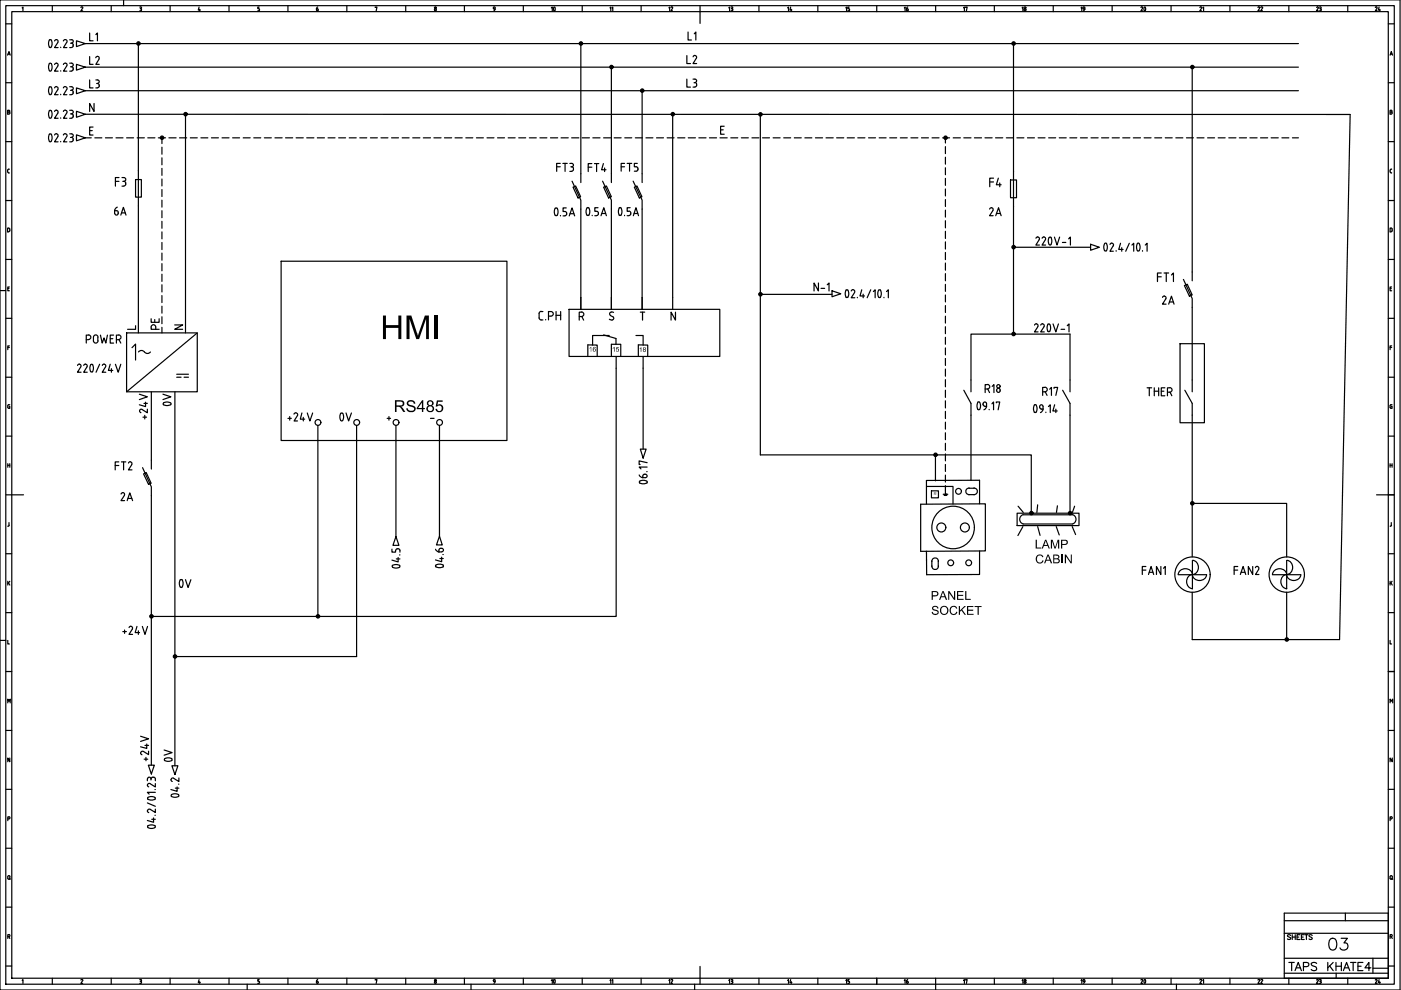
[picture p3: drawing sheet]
<svg xmlns="http://www.w3.org/2000/svg" width="297mm" height="210mm" viewBox="0 0 297 210" stroke-linecap="round" stroke-linejoin="round" font-family="sans-serif">
<defs><g id="words">
<g font-size="6.6">
<text x="37.7" y="89.6" transform="rotate(-90 37.7 89.6)">0V</text>
<text x="68.4" y="91.4">0V</text>
<text x="95.6" y="124.2" transform="rotate(-90 95.6 124.2)">04.6</text>
<text x="34.6" y="126.6">0V</text>
<text x="38.1" y="165.1" transform="rotate(-90 38.1 165.1)">0V</text>
</g>
<text font-size="6.2" x="127" y="69.8">S</text>
<text font-size="5.7" x="280.5" y="202.5">03</text>
<g font-size="4.9">
<text x="21.5" y="9.9" transform="rotate(-90 21.5 9.9)">L1</text>
<text x="148.5" y="9.9" transform="rotate(-90 148.5 9.9)">L1</text>
<text x="17.6" y="14.8">L2</text>
<text x="144.3" y="14.8">L2</text>
<text x="144.3" y="19.8">L3</text>
<text x="23.3" y="40.6">F3</text>
<text x="123.5" y="37.7">FT4</text>
<text x="208.5" y="40.9">F4</text>
<text x="22.9" y="46.9">6A</text>
<text x="208.5" y="46.9">2A</text>
<text x="244.1" y="61">FT1</text>
<text x="245.2" y="65.6">2A</text>
<text x="34.6" y="70.9" transform="rotate(-90 34.6 70.9)">PE</text>
<text x="16.9" y="74.1">POWER</text>
<text x="32.1" y="90" transform="rotate(-90 32.1 90)">+24V</text>
<text x="219.8" y="85">R17</text>
<text x="242" y="85">THER</text>
<text x="23.3" y="100.9">FT2</text>
<text x="240.9" y="123.1">FAN1</text>
<text x="260.3" y="123.1">FAN2</text>
<text x="24.7" y="135.8">+24V</text>
<text x="32.5" y="162.6" transform="rotate(-90 32.5 162.6)">+24V</text>
<text x="272" y="207.1">TAPS KHATE4</text>
</g>
<g font-size="4.4">
<text x="115" y="3.9">10</text>
<text x="240.2" y="3.9">20</text>
<text x="17.6" y="19.8">L3</text>
<text x="116.8" y="37.4">FT3</text>
<text x="130.5" y="37.4">FT5</text>
<text x="171.4" y="62.8">N-1</text>
<text x="207.8" y="84.3">R18</text>
<text x="60" y="90.3">+24V</text>
<text x="24.3" y="107.2">2A</text>
<text x="115" y="209.9">10</text>
<text x="240.2" y="209.9">20</text>
</g>
<g font-size="4">
<text x="190.5" y="209.9">16</text>
<text x="278" y="209.9">23</text>
<text x="293.5" y="209.9" transform="rotate(-90 293.5 209.9)">24</text>
</g>
<g font-size="3.5">
<text x="53.3" y="3.5">5</text>
<text x="66" y="3.5">6</text>
<text x="103" y="3.5">9</text>
<text x="128.1" y="3.5">11</text>
<text x="140.8" y="3.5">12</text>
<text x="153.5" y="3.5">13</text>
<text x="165.8" y="3.5">14</text>
<text x="178.2" y="3.5">15</text>
<text x="190.5" y="3.5">16</text>
<text x="203.2" y="3.5">17</text>
<text x="215.5" y="3.5">18</text>
<text x="227.9" y="3.5">19</text>
<text x="256.1" y="3.5" transform="rotate(-90 256.1 3.5)">21</text>
<text x="268.5" y="3.5" transform="rotate(-90 268.5 3.5)">22</text>
<text x="278" y="3.5">23</text>
<text x="290.3" y="3.5">24</text>
<text x="25.8" y="70.9">L</text>
<text x="36" y="70.9">N</text>
<text x="80.8" y="90.3">+</text>
<text x="293.5" y="150.3">M</text>
<text x="293.5" y="187.7">Q</text>
<text x="130.9" y="209.9" transform="rotate(-90 130.9 209.9)">11</text>
<text x="143.6" y="209.9" transform="rotate(-90 143.6 209.9)">12</text>
<text x="156.3" y="209.9" transform="rotate(-90 156.3 209.9)">13</text>
<text x="168.6" y="209.9" transform="rotate(-90 168.6 209.9)">14</text>
<text x="181" y="209.9" transform="rotate(-90 181 209.9)">15</text>
<text x="206" y="209.9" transform="rotate(-90 206 209.9)">17</text>
<text x="218.4" y="209.9" transform="rotate(-90 218.4 209.9)">18</text>
<text x="230.7" y="209.9" transform="rotate(-90 230.7 209.9)">19</text>
<text x="256.1" y="209.9" transform="rotate(-90 256.1 209.9)">21</text>
<text x="268.5" y="209.9" transform="rotate(-90 268.5 209.9)">22</text>
</g>
<text font-size="2.6" x="90" y="90">-</text>
<text font-size=".9" x="198" y="104.9">R</text>
</g></defs>
<!-- layer: 035 -->
<g fill="none" stroke="#000" stroke-width=".25">
<path d="M0 0h296.8v209.9h-296.8zM26.2 0v1.2M1.2 5.1h1.3M1.2 17.5h1.3M1.6 11.7l.3-.8 .3 .8M1.7 11.5h.4M2.5 2.5h291.8v204.9h-291.8zM4.7 1.7l.2-.2v.8M11.1 1.2v1.3M17.3 1.5l-.1 .1M17.4 1.5l.1 .2M17.5 1.8l-.4 .5h.4"/>
<path d="M23.6 1.2v1.3M29.6 1.5h.2M29.6 2.3h.2M29.7 1.8h.1M29.8 1.5l.2 .1-.2 .2 .2 .2M30 2v.1M30 2.1l-.2 .2M36.1 1.2v1.3M42.2 1.5l-.2 .6h.5M42.3 2v.3M48.6 1.2v1.3M61 1.2v1.3"/>
<path d="M73.5 1.2v1.3M79.5 1.6l.4-.1-.1 .8M86 1.2v1.3M92.1 2l.2-.2 .2 .2M92.1 2l.2 .3 .2-.2M92.5 2v.1M98.5 1.2v1.3M111 1.2v1.3M123.4 1.2v1.3M135.9 1.2v1.3M148.4 1.2v1.3M160.9 1.2v1.3"/>
<path d="M173.4 1.2v1.3M185.9 1.2v1.3M198.4 1.2v1.3M210.8 1.2v1.3M223.3 1.2v1.3M235.8 1.2v1.3M248.3 1.2v1.3M260.8 1.2v1.3M273.3 1.2v1.3M285.7 1.2v1.3M294.3 5.1h1.3M294.3 17.5h1.3"/>
<path d="M294.7 11.7l.3-.8 .2 .8M294.8 11.5h.4M1.2 30h1.3M1.6 23.8h.3M1.6 36.1v.4M1.7 36.4l.1 .2M1.8 36.7h.2M1.8 35.9h.2M1.8 35.9l-.1 .2M1.9 23.4h-.3v.8h.3M1.9 23.4l.2 .2-.2 .1 .2 .3-.2 .2M294.3 30h1.3"/>
<path d="M294.7 36.1v.4M294.7 23.8h.2M294.8 36.4l.2 .2M294.9 23.4h-.2v.8h.2M294.9 36.7h.2M294.9 35.9h.2M295 23.4l.1 .2-.1 .1 .2 .3-.2 .2M295 35.9l-.2 .2M1.2 42.5h1.3M1.2 55h1.3M1.8 48.4h-.2v.8h.2M1.8 48.4h.2l.1 .5"/>
<path d="M2.1 48.9l-.3 .2M294.3 42.5h1.3M294.3 55h1.3M294.9 48.4h-.2v.8h.2M295 48.4l.2 .2M295.1 48.6v.3M295.2 48.9l-.2 .2M0 61.6h1.2M1.2 80h1.3M1.3 67.5h1.2M1.7 61.2h.2M1.7 73.7h.3"/>
<path d="M2 60.8h-.3v.9h.3M2 73.3h-.3v.8M294.3 67.5h1.3M294.3 80h1.3M294.7 61.2h.3M294.7 73.7h.4M295.1 60.8h-.4v.9h.4M295.1 73.3h-.4v.8M1.3 92.5h1.2M1.7 86.4l.2 .2M1.7 98.7h.4M1.7 98.3v.8"/>
<path d="M1.9 85.8h.2M1.9 85.8l-.2 .2v.4M1.9 86.2h.2v.4h-.2M2.1 98.3v.8M294.3 92.5h1.3M294.7 86.4l.3 .2M294.7 98.3v.8M294.7 98.7h.4M294.9 85.8h.2M295 85.8l-.3 .2v.4M295 86.2h.1v.4h-.2M295.1 98.3v.8"/>
<path d="M1.3 104.9h1.2M1.3 117.4h1.2M1.9 110.8v.6M1.9 111.4l-.2 .2M294.3 104.9h1.3M294.3 117.4h1.3M295 110.8v.6M295 111.4l-.3 .2M0 135.8h1.2M1.3 129.9h1.2M1.7 135.8v.7h.3M1.7 123.2v.9"/>
<path d="M1.8 123.5l.3 .6M2.1 123.2l-.4 .6M294.3 129.9h1.3M294.7 135.8v.7h.4M294.7 123.2v.9M294.9 123.5l.3 .6M295.1 123.2l-.4 .6M1.3 142.4h1.2M1.3 154.9h1.2M1.7 149v-.8l.2 .5 .3-.5v.8M294.3 142.4h1.3M294.3 154.9h1.3"/>
<path d="M1.3 167.4h1.2M1.3 179.8h1.2M1.7 173.6h.2M1.9 173.2h-.2v.8M1.9 173.2l.2 .2-.2 .2M2.1 160.7v.8l-.4-.8v.8M294.3 167.4h1.3M294.3 179.8h1.3M294.7 173.6h.2M294.9 173.2h-.2v.8M295 173.2l.2 .2-.2 .2M295.2 160.7v.8l-.5-.8v.8"/>
<path d="M1.3 192.3h1.2M1.7 186.2l.2 .3 .2-.3M1.7 198.6h.2M1.9 198.2h-.2v.8M1.9 198.1l.2 .3-.2 .2 .2 .4M1.9 186.3l.3 .2M2.1 185.9v.3M2.1 185.9l-.2-.3-.2 .1v.5M272.3 195.2h22M285.2 193.6v1.6M294.3 192.3h1.3M294.7 198.6h.2"/>
<path d="M294.9 198.2h-.2v.8M295 198.1l.2 .3-.2 .2 .2 .4M1.3 204.8h1.2M4.7 207.9l.2-.2v.8M11.1 207.4v1.3M17.3 207.7l-.1 .1M17.4 207.7l.1 .3M17.5 208l-.4 .5h.4M23.6 207.4v1.3M29.6 207.7h.2M29.6 208.5h.2M29.7 208h.1"/>
<path d="M29.8 207.7l.2 .1-.2 .2 .2 .2M30 208.3h.1M30 208.3l-.2 .2M36.1 207.4v1.3M42.2 207.7l-.2 .6h.5M42.3 208.1v.4M48.6 207.4v1.3M52.4 208.7v1.2M54.7 208.5h.1M54.8 208l.2 .2M54.9 207.7h-.2v.3h.1M55 208.3h.1"/>
<path d="M55 208.3l-.2 .2M61 207.4v1.3M67.1 208.3l.2 .2 .2-.2M67.1 208l.3 .2M67.1 208v.3M67.4 207.7l-.3 .3M67.4 208.3h.1M73.5 207.4v1.3M79.5 207.8l.4-.1-.1 .8M86 207.4v1.3M92.1 208.3l.2 .2 .2-.2M92.5 208.3h.1"/>
<path d="M92.5 208.2l-.2-.2-.2 .3M98.5 207.4v1.3M99.9 208.7v1.2M104.6 207.8l.2-.1 .2 .1M104.6 207.9l.2 .2h.1v-.2M105 208.1l-.3 .4M111 207.4v1.3M123.4 207.4v1.3M135.9 207.4v1.3M147.3 208.7v1.2M148.4 207.4v1.3M160.9 207.4v1.3"/>
<path d="M173.4 207.4v1.3M185.9 207.4v1.3M198.4 207.4v2.5M210.8 207.4v1.3M223.3 207.4v1.3M235.8 207.4v1.3M248.3 207.4v1.3M249.4 208.7v1.2M260.8 207.4v1.3M272.3 206.3h22M291.1 205.3h3.2M294.3 204.8h1.3"/>
<circle cx="92.3" cy="1.6" r=".19"/>
<circle cx="92.3" cy="207.8" r=".19"/>
</g>
<!-- layer: 07 -->
<path d="M1.2 1.2h294.4v207.5h-294.4zM148.4 2.5v2.5M2.5 104.9h2.5M291.8 104.9h2.5M272.3 193.6h22v13.8h-22zM272.3 197.9h22M148.4 204.9v2.5M272.3 203.2h22" fill="none" stroke="#000" stroke-width=".25"/>
<!-- layer: 025 -->
<path d="M273.6 198.3l-.2-.1h-.4v.3l.6 .3v.3l-.2 .1-.4-.1M274 198.2v1M274 198.7h.6M274.6 198.2v1M275 198.7h.4M275.6 198.2h-.6v1h.6M275.9 198.7h.4M276.5 198.2h-.6v1h.6M276.7 198.2h.6M277 198.2v1M278.2 198.3l-.2-.1h-.4v.3l.5 .3 .1 .3-.2 .1-.5-.1" fill="none" stroke="#000" stroke-width=".25"/>
<g fill="none" stroke="#000" stroke-width=".25">
<path d="M18.1 9.2h257.2M18.1 14.2h257.2M18.1 19.2h257.2M29.3 9.2v27M123.1 9.2v27.6M129.6 14.2v22.6M136.1 19.2v17.6M214.9 9.2v27.1M252.8 14.2v43.5M18.1 24.2l268.2 .1-2.3 111.3h-11.2M18.1 29.2h1.2M20.1 29.2h1.5"/>
<path d="M22.4 29.2h1.4M24.6 29.2h1.5M26.8 29.2h1.5M29.1 29.2h1.5M31.3 29.2h1.6M33.6 29.2h1.5M34.3 29.2v1.3M34.3 31.2v1.5M34.3 33.5v1.4M34.3 35.7v1.5M34.3 37.9v1.5M35.8 29.2h1.5"/>
<path d="M38.1 29.2h1.5M39.3 24.2v46.4M40.3 29.2h1.5M42.6 29.2h1.5M44.8 29.2h1.5M47.1 29.2h1.5M49.3 29.2h1.5M51.6 29.2h1.4M53.8 29.2h1.5M56 29.2h1.5M58.3 29.2h1.5M60.5 29.2h1.6"/>
<path d="M62.8 29.2h1.5M65 29.2h1.5M67.3 29.2h1.5M69.6 29.2h1.4M71.8 29.2h1.5M74 29.2h1.5M76.3 29.2h1.5M78.5 29.2h1.5M80.8 29.2h1.5M83 29.2h1.5M85.3 29.2h1.4M87.5 29.2h1.5"/>
<path d="M89.7 29.2h1.6M92 29.2h1.5M94.2 29.2h1.6M96.5 29.2h1.5M98.8 29.2h1.4M101 29.2h1.5M103.3 29.2h1.4M105.5 29.2h1.5M107.7 29.2h1.5M110 29.2h1.5M112.2 29.2h1.5M114.5 29.2h1.5"/>
<path d="M116.7 29.2h1.5M119 29.2h1.5M121.2 29.2h1.5M123.4 29.2h1.6M125.7 29.2h1.5M128 29.2h1.5M130.2 29.2h1.5M132.5 29.2h1.4M134.7 29.2h1.5M136.9 29.2h1.5M139.2 29.2h1.5M141.4 29.2h1.5"/>
<path d="M142.6 24.2v38.9M143.7 29.2h1.5M145.9 29.2h1.5M148.2 29.2h1.5M150.4 29.2h1.5M152.7 29.2h1.5M154.9 29.2h1.5M157.2 29.2h1.5M159.4 29.2h1.5M161.2 24.3v72.1h37.1M161.7 29.2h1.5M163.9 29.2h1.5"/>
<path d="M166.2 29.2h1.4M168.4 29.2h1.5M170.6 29.2h1.5M172.9 29.2h1.5M175.1 29.2h1.6M177.4 29.2h1.5M179.6 29.2h1.5M181.9 29.2h1.5M184.1 29.2h1.5M186.4 29.2h1.5M188.6 29.2h1.5M190.9 29.2h1.5"/>
<path d="M193.1 29.2h1.5M195.4 29.2h1.4M197.6 29.2h1.5M199.9 29.2h1.4M200.4 29.2v1.1M200.4 31.1v1.5M200.4 33.3v1.5M200.4 35.6v1.5M200.4 37.8v1.5M202.1 29.2h1.5M204.3 29.2h1.6M206.6 29.2h1.5"/>
<path d="M208.8 29.2h1.6M211.1 29.2h1.5M213.4 29.2h1.4M215.6 29.2h1.5M217.8 29.2h1.5M220.1 29.2h1.5M222.3 29.2h1.5M224.6 29.2h1.5M226.8 29.2h1.5M229.1 29.2h1.4M231.3 29.2h1.5M233.6 29.2h1.5"/>
<path d="M235.8 29.2h1.5M238 29.2h1.6M240.3 29.2h1.5M242.6 29.2h1.5M244.8 29.2h1.5M247.1 29.2h1.4M249.3 29.2h1.5M251.5 29.2h1.5M253.8 29.2h1.5M256 29.2h1.5M258.3 29.2h1.5M260.5 29.2h1.5"/>
<path d="M262.8 29.2h1.5M265 29.2h1.5M267.3 29.2h1.5M269.5 29.2h1.5M271.8 29.2h1.5M274 29.2h1.3M29.3 43.7v26.9M34.3 40.2v1.5M34.3 42.4v1.5M34.3 44.7v1.5M34.3 46.9v1.5M34.3 49.2v1.4"/>
<path d="M34.3 51.4v1.5M34.3 53.7v1.5M34.3 55.9v1.5M34.3 58.1v1.6M123.1 44.3v18.8M129.6 44.3v18.8M136.1 44.3v18.8M200.4 40.1v1.4M200.4 42.3v1.5M200.4 44.5v1.5M200.4 46.8v1.5M200.4 49v1.6"/>
<path d="M200.4 51.3v1.5M200.4 53.5v1.5M200.4 55.8v1.5M200.4 58v1.5M214.9 43.8v27M214.9 52.4h16.3M34.3 60.4v1.5M34.3 62.7v1.4M34.3 64.9v1.5M130.6 78.1v52.6h-98.5M136.4 78.1v17.1M161.2 62.4h15.2"/>
<path d="M200.4 60.3v1.5M200.4 62.5v1.5M200.4 64.8v1.5M200.4 67v1.5M200.4 69.3v1.5M200.4 71.5v1.5M200.4 73.8v1.4M200.4 76v1.5M200.4 78.2v1.6M252.8 65.2v15.4M32.1 83.1v14.5M37.1 83.1v79.3"/>
<path d="M67.4 90.2v40.5M75.6 90.2v49h-38.5M83.9 90.2v23.6M93.2 90.2v23.5M200.4 80.5v1.5M200.4 82.7v1.6M200.4 85v1.5M200.4 87.2v1.5M200.4 89.5v1.5M200.4 91.8v1.4M200.4 94v1.5M200.4 96.2v1.5"/>
<path d="M200.4 98.5v1.5M205.9 80.6v-9.8h21v9.8M205.9 88v13.8M226.9 88v20.8M252.8 88v30.1M32.1 105.1v57.1M198.3 102v-5.6h20.4v12.4M200.4 100.7v1.5M200.4 103v1.1M215.6 108.8h13.2v2.6h-13.2zM216.9 109.1a1.04 1.04 0 0 0-.7 1 1.04 1.04 0 0 0 .7 1h10.5a1.03 1.03 0 0 0 .7-1 1.03 1.03 0 0 0-.7-1M217 109.1h10.4"/>
<path d="M252.8 106.7h20v11.4M252.8 125.6v10h20v-10"/>
</g>
<!-- layer: 0 -->
<g fill="none" stroke="#000" stroke-width=".25">
<path d="M16.2 23.6l1.9 .6-1.9 .7zM16.2 28.6l1.9 .6-1.9 .7zM28.7 38.1h1.3v3.7h-1.3zM29.3 36.2v7.5M121.3 38.4l1.8 4v1.9M121.5 39.7l.5-.3 1.1 2.3-.5 .3zM127.8 38.4l1.8 4v1.9M128 39.7l.6-.3 1 2.3-.6 .3zM134.2 38.4l1.9 4v1.9M134.5 39.7l.5-.3 1.1 2.3-.5 .3zM214.2 38.2h1.3v3.7h-1.3zM214.9 36.3v7.5"/>
<path d="M59.6 55.4h47.9v38h-47.9zM231.2 51.8l1.9 .6-1.9 .7zM250.9 59.2l1.9 4.1v1.9M252.8 57.7v1.8M26.8 70.6h15v12.5h-15zM28 73.7l.7-.7v3.3M29.4 74.6l.6-.3 1 .6h.5l.4-.3M37.5 79.3h2.5M41.8 70.6l-15 12.5M120.6 65.6h32v10h-32zM123.1 63.1v2.5M124.6 75.6v-2.5l2 .1v2.4"/>
<path d="M129.2 71.1h-3.6v2.1M129.6 75.6v-2.6h2v2.6M130.6 71.8v1.2M130.6 75.6v2.5M134.8 71.1h1.6v2.1M135.3 75.6v-2.5l2 .1v2.4M136.1 63.1v2.5M136.4 75.6v2.5M142.6 63.1v2.5M250.2 72.9h5.2v16.7h-5.2zM251.1 60.6l.6-.3 1.1 2.2-.6 .3zM30.2 99.2l1.9 4v1.9"/>
<path d="M32.1 97.6v1.9M135.8 95.2h1.2l-.6 1.9zM204.3 82.7l1.6 2.8v2.5M205.9 80.6v2.5M225.3 82.7l1.6 2.8v2.5M226.9 80.6v2.5M251.2 82.7l1.6 2.8v2.5M252.8 80.6v2.5M30.4 100.5l.6-.3 1 2.3-.5 .2zM83.9 113.8l.7 1.8h-1.3zM195.2 106.9l13.7-.1v10l-13.7 .1zM196.5 103.1h5.6v3.8"/>
<path d="M197.5 104.1h1.5v1.5h-1.5zM197.6 118.9v1.2M197.6 119.1a.7 .7 0 0 1 .7-.8 .7 .7 0 0 1 .7 .8M197.6 120a.7 .7 0 0 0 .7 .7 .7 .7 0 0 0 .7-.7M198.9 118.9v1.2M199 104.1h.1M200 104.8h1M200.1 104.9h.7M200.2 105h.5M200.4 104.8h.1M200.4 104.1v.7M205.4 104.9h1.2"/>
<path d="M205.4 103.5h1.2M205.5 103.5a.7 .7 0 0 0-.7 .7 .7 .7 0 0 0 .7 .7M206.5 103.5a.7 .7 0 0 1 .7 .7 .7 .7 0 0 1-.7 .7M207.7 116.8v5h-11.2l-.1-4.9M207.7 106.8v-5l-11.3 .1v5M215.9 107.3l1.1 1.3M216.9 111.6l-1.1 2M220 107l-.2 1.6M220 111.6l.5 1.9M223.9 111.6l.7 1.8M224.2 107.2l-.2 1.4M227.3 111.6l.7 1.7"/>
<path d="M227.8 107.3l-.4 1.3M252.8 118.8v6.1M252.8 118.8a1.53 1.53 0 0 1 1.3 1.5 1.53 1.53 0 0 1-1.3 1.5M272.8 118.8v6.1M272.8 118.8a1.53 1.53 0 0 1 1.3 1.5 1.53 1.53 0 0 1-1.3 1.5M249.8 121.8a1.53 1.53 0 0 1 1.5-1.2 1.53 1.53 0 0 1 1.5 1.2M249.8 121.8h6M252.8 121.8a1.53 1.53 0 0 0 1.5 1.3 1.53 1.53 0 0 0 1.5-1.3M252.8 121.8a1.53 1.53 0 0 0-1.2 1.5 1.53 1.53 0 0 0 1.2 1.5M269.8 121.8a1.53 1.53 0 0 1 1.5-1.2 1.53 1.53 0 0 1 1.5 1.2M269.8 121.8h6M272.8 121.8a1.53 1.53 0 0 0 1.5 1.3 1.53 1.53 0 0 0 1.5-1.3"/>
<path d="M272.8 121.8a1.53 1.53 0 0 0-1.2 1.5 1.53 1.53 0 0 0 1.2 1.5"/>
<circle cx="29.4" cy="9.2" r=".36"/>
<circle cx="29.4" cy="9.2" r=".11"/>
<circle cx="29.4" cy="9.2" r=".23"/>
<circle cx="123.2" cy="9.2" r=".36"/>
<circle cx="123.2" cy="9.2" r=".23"/>
<circle cx="123.2" cy="9.2" r=".11"/>
<circle cx="129.6" cy="14.2" r=".36"/>
<circle cx="129.6" cy="14.2" r=".23"/>
<circle cx="129.6" cy="14.2" r=".11"/>
<circle cx="136.2" cy="19.2" r=".36"/>
<circle cx="136.2" cy="19.2" r=".23"/>
<circle cx="136.2" cy="19.2" r=".11"/>
<circle cx="214.9" cy="9.2" r=".36"/>
<circle cx="214.9" cy="9.2" r=".11"/>
<circle cx="214.9" cy="9.2" r=".23"/>
<circle cx="252.8" cy="14.2" r=".36"/>
<circle cx="252.8" cy="14.2" r=".11"/>
<circle cx="252.8" cy="14.2" r=".23"/>
<circle cx="34.4" cy="29.2" r=".36"/>
<circle cx="34.4" cy="29.2" r=".11"/>
<circle cx="34.4" cy="29.2" r=".23"/>
<circle cx="39.3" cy="24.2" r=".36"/>
<circle cx="39.3" cy="24.2" r=".11"/>
<circle cx="39.3" cy="24.2" r=".23"/>
<circle cx="142.6" cy="24.2" r=".36"/>
<circle cx="142.6" cy="24.2" r=".23"/>
<circle cx="142.6" cy="24.2" r=".11"/>
<circle cx="161.2" cy="24.2" r=".36"/>
<circle cx="161.2" cy="24.2" r=".23"/>
<circle cx="161.2" cy="24.2" r=".11"/>
<circle cx="200.5" cy="29.2" r=".36"/>
<circle cx="200.5" cy="29.2" r=".11"/>
<circle cx="200.5" cy="29.2" r=".23"/>
<circle cx="214.9" cy="52.4" r=".36"/>
<circle cx="214.9" cy="52.4" r=".23"/>
<circle cx="214.9" cy="52.4" r=".11"/>
<circle cx="161.2" cy="62.4" r=".36"/>
<circle cx="161.2" cy="62.4" r=".23"/>
<circle cx="161.2" cy="62.4" r=".11"/>
<circle cx="214.9" cy="70.8" r=".36"/>
<circle cx="214.9" cy="70.8" r=".23"/>
<circle cx="214.9" cy="70.8" r=".11"/>
<circle cx="93.2" cy="89.6" r=".61"/>
<circle cx="198.4" cy="96.4" r=".36"/>
<circle cx="198.4" cy="96.4" r=".23"/>
<circle cx="198.4" cy="96.4" r=".11"/>
<circle cx="199.6" cy="111.8" r=".95"/>
<circle cx="201.6" cy="119.3" r=".61"/>
<circle cx="202.1" cy="111.8" r="4.5"/>
<circle cx="203.2" cy="104.2" r=".61"/>
<circle cx="204.6" cy="111.8" r=".95"/>
<circle cx="205.4" cy="119.3" r=".61"/>
<circle cx="218.7" cy="108.8" r=".36"/>
<circle cx="218.7" cy="108.8" r=".23"/>
<circle cx="218.7" cy="108.8" r=".11"/>
<circle cx="226.9" cy="108.8" r=".36"/>
<circle cx="226.9" cy="108.8" r=".23"/>
<circle cx="226.9" cy="108.8" r=".11"/>
<circle cx="252.8" cy="106.7" r=".36"/>
<circle cx="252.8" cy="106.7" r=".23"/>
<circle cx="252.8" cy="106.7" r=".11"/>
<circle cx="37.1" cy="139.2" r=".36"/>
<circle cx="37.1" cy="139.2" r=".11"/>
<circle cx="37.1" cy="139.2" r=".23"/>
<circle cx="67.4" cy="130.7" r=".36"/>
<circle cx="67.4" cy="130.7" r=".23"/>
<circle cx="67.4" cy="130.7" r=".11"/>
<circle cx="252.8" cy="121.8" r="3.7"/>
<circle cx="272.8" cy="121.8" r="3.7"/>
<circle cx="272.8" cy="135.6" r=".36"/>
<circle cx="272.8" cy="135.6" r=".11"/>
<circle cx="272.8" cy="135.6" r=".23"/>
</g>
<!-- layer: DESC -->
<g fill="none" stroke="#000" stroke-width=".25">
<path d="M118.1 44.2l-.2-.1a1.05 1.05 0 0 0 0 1.6l.2-.1M118.1 44.2a1.59 1.59 0 0 1 0 1.5M118.8 45.7v.1M119.4 45.8h.4M119.8 44.8l.3 .4v.4l-.3 .1M120.1 44.1h-.7v.7h.4M120.7 45.8l.6-1.7 .5 1.7M120.9 45.3h.8M124.5 45.6h.3M124.8 44.1l-.3-.1a1.37 1.37 0 0 0-.1 1.6M124.9 44.1a1.59 1.59 0 0 1 0 1.5M125.6 45.6v.1"/>
<path d="M126.1 45.7h.4M126.5 44.8a.41 .41 0 0 1 .4 .6M126.8 44h-.7v.8h.4M126.9 45.3l-.4 .4M127.4 45.7l.6-1.7 .6 1.7M127.6 45.3h.8M131.3 45.6h.4M131.3 45.6a1.27 1.27 0 0 1 .2-1.6h.1a1.37 1.37 0 0 1 .1 1.6M132.4 45.6v.1M133 45.7h.3M133.4 44.8l.3 .3M133.6 44h-.6v.8h.3"/>
<path d="M133.7 45.3l-.3 .4M133.7 45.1v.3M134.3 45.7l.5-1.7 .6 1.7M134.5 45.3h.7M16.8 77.2a.36 .36 0 0 1 .3 .6M16.8 77.2l-.4 .3M17.1 77.8l-.7 1.1h.8M18.1 77.2a.36 .36 0 0 1 .3 .6M18.1 77.2l-.3 .3M18.4 77.8l-.7 1.1h.8M19.2 77.3a1.59 1.59 0 0 0 0 1.5M19.3 77.3h.3"/>
<path d="M19.3 78.8h.3M19.6 77.3a1.59 1.59 0 0 1 0 1.5M21.1 77.2l-.7 1.7M22.1 77.2a.36 .36 0 0 1 .3 .6M22.1 77.2l-.4 .3M22.4 77.8l-.7 1.1h.7M23.4 77.2l-.4 1.3h.9M23.6 78.2v.7M24.5 77.2l.6 1.7 .5-1.7"/>
</g>
<!-- layer: XREF -->
<g fill="none" stroke="#000" stroke-width=".25">
<path d="M10.5 13.5h.3M10.5 15h.3M10.5 18.5h.3M10.5 20h.3M10.5 8.5h.3M10.5 10h.3M10.5 13.5a1.59 1.59 0 0 0 0 1.5M10.5 18.5a1.59 1.59 0 0 0 0 1.5M10.5 8.5a1.59 1.59 0 0 0 0 1.5M10.9 13.5a1.59 1.59 0 0 1 0 1.5M10.9 18.5a1.59 1.59 0 0 1 0 1.5M10.9 8.5a1.59 1.59 0 0 1 0 1.5"/>
<path d="M11.6 13.7l.1-.2a.37 .37 0 0 1 .5-.1 .37 .37 0 0 1 .1 .5M11.6 8.7l.1-.2a.37 .37 0 0 1 .5 0 .37 .37 0 0 1 .1 .4M12 18.4a.36 .36 0 0 1 .3 .5M12 18.3l-.4 .3M12.3 14l-.7 1.1h.7M12.3 19l-.7 1.1h.7M12.3 9l-.7 1.1h.7M12.9 10v.1M12.9 15v.1M12.9 20v.1M13.8 13.4l-.4 .3M13.8 18.3l-.4 .3"/>
<path d="M13.8 8.4l-.4 .3M13.9 13.4a.36 .36 0 0 1 .3 .5M13.9 18.4a.36 .36 0 0 1 .3 .5M13.9 8.4a.36 .36 0 0 1 .3 .5M14.1 14l-.6 1.1h.7M14.1 19l-.6 1.1h.7M14.1 9l-.6 1.1h.7M14.8 13.4h.4a.36 .36 0 0 1 .3 .4 .36 .36 0 0 1-.3 .3M14.8 18.4h.4a.36 .36 0 0 1 .3 .3 .36 .36 0 0 1-.3 .4M14.8 15.1h.4M14.8 8.4h.4M14.9 14.2a.43 .43 0 0 1 .6 .3"/>
<path d="M14.9 19.1a.43 .43 0 0 1 .6 .4M14.9 9.2a.43 .43 0 0 1 .6 .3M15.2 8.4a.36 .36 0 0 1 .3 .4 .36 .36 0 0 1-.3 .3M15.5 9.5v.2M15.5 14.5v.2M15.5 19.5v.2M15.5 14.7l-.3 .3M15.5 19.7l-.3 .3M15.5 9.7l-.1 .3-.6 .1M10.5 23.5h.3M10.5 25h.3M10.5 28.5h.3"/>
<path d="M10.5 30h.3M10.5 23.5a1.59 1.59 0 0 0 0 1.5M10.5 28.5a1.59 1.59 0 0 0 0 1.5M10.9 23.5a1.59 1.59 0 0 1 0 1.5M10.9 28.5a1.59 1.59 0 0 1 0 1.5M11.6 28.6a.38 .38 0 0 1 .5-.2 .38 .38 0 0 1 .2 .5M12 23.4a.36 .36 0 0 1 .3 .5M12 23.3l-.4 .3M12.3 24l-.7 1.1h.7M12.3 29l-.7 1.1h.7M12.9 25v.1M12.9 30v.1"/>
<path d="M13.8 23.3l-.4 .3M13.8 28.3l-.4 .3M13.9 23.4a.36 .36 0 0 1 .3 .5l-.7 1.2h.7M13.9 28.4a.36 .36 0 0 1 .3 .5M14.1 29l-.6 1.1h.7M14.8 23.4h.4a.36 .36 0 0 1 .3 .3 .36 .36 0 0 1-.3 .4M14.8 28.4h.4a.36 .36 0 0 1 .3 .3 .36 .36 0 0 1-.3 .4M14.8 20.1h.4M14.8 25.1h.4M14.9 24.1a.43 .43 0 0 1 .6 .4M14.9 29.1a.43 .43 0 0 1 .6 .4M15.5 24.5v.2"/>
<path d="M15.5 29.5v.2M15.5 24.7l-.3 .3M15.5 29.7l-.1 .3-.6 .1M234.2 53.2a1.19 1.19 0 0 1 .2-1.7l.2 .1a1.7 1.7 0 0 1 0 1.6M234.2 53.1h.4M235.7 51.6a.36 .36 0 0 1 .3 .5l-.7 1.2h.8M235.7 51.5l-.4 .3M236.6 53.1v.2M237.6 51.6l-.4 1.3h.9M237.8 52.5v.8M239.4 51.6l-.7 1.7M240 52l.4-.4v1.7"/>
<path d="M241.1 51.6h.4M241.1 53.1h.4M241.2 51.6a1.59 1.59 0 0 0 0 1.6M241.5 51.6a1.59 1.59 0 0 1 0 1.6M242.2 53.1v.2M242.8 52l.4-.4v1.7M179.7 61.5l-.1-.1a1.13 1.13 0 0 0 0 1.7l.1-.1M179.8 61.5a1.59 1.59 0 0 1 0 1.5M180.9 61.4a.36 .36 0 0 1 .3 .6l-.7 1.1h.7M180.9 61.4l-.4 .3M181.8 63v.1M182.7 61.4l-.4 1.4h1"/>
<path d="M183 62.4v.7M184.6 61.4l-.7 1.7M185.2 61.8l.3-.4v1.7M186.3 61.5l.2-.1a1.13 1.13 0 0 1 0 1.7h-.1a1.26 1.26 0 0 1-.1-1.6zM187.4 63v.1M188 61.8l.3-.4v1.7M137.2 99h-1.7l.4 .4M137.2 98.1l-1.7-.4v.8h.2M83.1 116.4v.7h.8v-.4M83.2 119.9a1.59 1.59 0 0 1 1.5 0M83.2 119.9v.3M84 118.5h.8"/>
<path d="M84.2 116.3a.41 .41 0 0 1 .6 .4v.4M84.3 116.3l-.4 .4M84.4 118.2v.9l-1.3-.3M84.7 119.9v.3M84.7 117.7h.1M135.5 100.7l.3 .4 .5 .2M136.3 101.3h.5M136.3 100.9v.4M136.7 100.6h.1M136.7 100.6h-.3l-.1 .3M136.8 100.6a.36 .36 0 0 1 .4 .3 .36 .36 0 0 1-.4 .4M137.1 100h.1"/>
<path d="M137.1 102a.97 .97 0 0 0-1.5 .3v.1a1.59 1.59 0 0 0 1.5 0M137.2 102v.4M83.2 120.3a1.59 1.59 0 0 0 1.5 0M31.2 170.2l1.7 .8M31.2 171.9l.3 .4M31.4 175.1a1.17 1.17 0 0 1 1.5 .2 1.05 1.05 0 0 1-1.6 0zM31.4 169.1a.97 .97 0 0 1 1.5 .3v.1a1.17 1.17 0 0 1-1.6-.2zM31.8 171.6a.36 .36 0 0 0-.5 .3M32.2 173.7h.7M32.6 173.4v.9l-1.4-.3M32.9 172.9h.1M32.9 171.5v.8l-1.1-.7"/>
<path d="M32.9 168h-1.7l.4 .4M36.4 168.5a.97 .97 0 0 1 1.5 .3v.1a1.17 1.17 0 0 1-1.6-.2zM37.5 166.8v1l-1.3-.4"/>
</g>
<g fill="#000">
<path d="M219.6 114.4h.2v1.7h1v.2h-1.2zM219.8 117.8l.7-.3 .6 .4 .1 .2-.2 .1-.2-.4h-.6l-.2 .2-.2 .4 .2 .7 .3 .2h.3l.4-.5h.2l-.2 .6-.8 .1-.4-.2-.2-.7zM222.8 114.4h.4l.5 1.6 .5-1.6h.4v1.9h-.3v-1.6l-.5 1.6h-.2l-.5-1.6v1.6h-.3zM225.1 117.6h.2v1.8h-.2zM225.8 117.6h.2l1 1.5v-1.5h.2v1.8h-.2l-1-1.4v1.4h-.2zM197.7 128.7l.3-.2h.5l.4 .2 .1 .3h-.3l-.2-.3h-.4a.32 .32 0 0 0-.2 .4 .32 .32 0 0 0 .4 .2l.7 .3v.4l-.2 .3-.3 .1-.6-.1-.4-.4 .3-.2 .2 .4h.6a.29 .29 0 0 0 .2-.4 .29 .29 0 0 0-.4-.1l-.7-.3zM201 125.3h.3l1 1.5v-1.5h.2v1.9h-.2l-1-1.5v1.5h-.3zM201.5 128.7l.5-.2h.4l.5 .2v.3h-.2l-.2-.3h-.5l-.4 .5v.6l.4 .3h.5l.2-.4 .3 .1-.3 .4-.6 .2-.5-.2-.3-.5v-.5zM202.9 125.3h1.4v.2h-1.1v.6h1v.2h-1v.7h1.1v.2h-1.4zM203.3 128.5h.2v.9l1-.9h.3l-.8 .8 .8 1.1h-.3l-.7-1-.3 .3v.7h-.2zM204.6 125.3h.3v1.7h.9v.2h-1.2zM205 128.5h1.4v.2h-1.1v.6h1v.2h-1v.6h1.1v.3h-1.4z"/>
<path d="M206.6 128.5h1.5v.2h-.6v1.7h-.2v-1.7h-.7z"/>
<path d="M221.6 114.4h.2l.8 1.9h-.3l-.2-.5h-.8l-.2 .5h-.2zM221.7 114.6l-.3 .9h.6z"/>
<path d="M222.1 117.6h.2l.8 1.8h-.3l-.2-.5h-.8l-.2 .5h-.2zM222.2 117.8l-.3 .9h.6z"/>
<path d="M223.3 117.6h.9l.3 .2 .1 .4-.2 .3 .3 .2v.4l-.2 .3h-1.2zM223.5 117.8v.6h.4a.32 .32 0 0 0 .5-.4 .32 .32 0 0 0-.5-.2zM223.5 118.6v.6h.5a.34 .34 0 0 0 .5-.3 .34 .34 0 0 0-.5-.3z"/>
<path d="M225 114.4h1l.4 .4v.4l-.2 .3h-1v.8h-.2zM225.2 114.7v.6l.9-.1-.1-.5z"/>
<path d="M197.5 125.3l1.2 .1 .3 .3v.3l-.3 .4-.9 .1v.7h-.3zM197.8 125.5v.7h.7l.2-.2a.39 .39 0 0 0-.5-.5z"/>
<path d="M199.2 129.4a.95 .95 0 0 1 1.9 0 .95 .95 0 0 1-1.9 0zM199.8 128.7l-.2 .4v.6l.3 .4h.5l.4-.3-.1-.8-.3-.3z"/>
<path d="M199.8 125.3h.3l.7 1.9h-.3l-.2-.6h-.7l-.3 .6h-.2zM199.9 125.5l-.3 .9h.6z"/>
</g>
<!-- layer: XREFCHILD -->
<g fill="none" stroke="#000" stroke-width=".25">
<path d="M207.3 86.8h.4M207.3 85.3a1.59 1.59 0 0 0 0 1.5M207.7 85.3a1.59 1.59 0 0 1 0 1.5M208.4 85.8l.4 .3M208.8 86.2h.4M209.2 86.1l-.2 .5-.4 .3M209.2 85.6v.5M209.7 86.8v.1M210.3 85.6l.4-.4v1.7M211.2 85.4v-.2h.8l-.4 1.7M219.3 85.9a1.17 1.17 0 0 0 .2 1.6l.2-.1M219.7 85.9a1.59 1.59 0 0 1 0 1.5"/>
<path d="M220.8 86.8h.3M221.1 86.7l-.1 .5-.4 .3M221.7 87.4v.1M222.3 86.2l.4-.4v1.7M223.6 85.8l-.4 1.3h1M223.9 86.8v.7"/>
</g>
<!-- layer: 0 -->
<g fill="#000">
<path d="M81.2 66.9h.6v2h2.7v-2h.6v5h-.6v-2.4h-2.7v2.4h-.6zM86.2 66.9h1l1.4 4.3 1.5-4.3h.8v5h-.6v-4.2l-1.4 4.2h-.6l-1.5-4.3v4.3h-.6zM92.1 66.9h.7v5h-.7zM125 73.8l.3-.3v1.1v-.8l-.3 .1zM129.9 73.8l.4-.3v1.1h-.1v-.8l-.2 .1zM130.7 73.6h.5v.1h-.4v.3l.3-.1 .1 .3a.32 .32 0 0 1-.2 .4 .32 .32 0 0 1-.4-.3h.1a.22 .22 0 0 0 .4 .1 .22 .22 0 0 0 0-.4 .22 .22 0 0 0-.4 .1h-.1zM135.6 73.8l.4-.2v1h-.2v-.8l-.1 .2zM86.4 85.1l.4-.2h.7l.4 .2 .2 .5h-.4l-.1-.3-.2-.2-.6 .1a.36 .36 0 0 0-.2 .5 .36 .36 0 0 0 .5 .2l.7 .2 .3 .3v.6l-.6 .4h-.7l-.5-.3-.2-.5 .3-.1 .1 .3 .4 .3h.6l.3-.3a.62 .62 0 0 0-.8-.6l-.7-.3-.1-.5zM92.6 84.9h1.3v.3h-1l-.1 .7 .7-.2 .5 .6-.1 .6-.4 .4h-.8l-.4-.6 .4 .1a.55 .55 0 0 0 .9 .1 .55 .55 0 0 0-.3-.9l-.9 .2z"/>
<path d="M125.7 73.7l.5-.2 .1 .2-.1 .1a.22 .22 0 0 0-.3-.1 .22 .22 0 0 0-.1 .3l.4-.1 .1 .4a.38 .38 0 0 1-.5 .2 .38 .38 0 0 1-.1-.6zM125.8 74.3a.25 .25 0 0 0 .5 0 .25 .25 0 0 0-.5 0z"/>
<path d="M136.4 73.7a.27 .27 0 0 1 .4 0 .27 .27 0 0 1 0 .4l.1 .3a.31 .31 0 0 1-.4 .2 .31 .31 0 0 1 0-.5l-.1-.1zM136.5 73.9a.16 .16 0 0 0 .3 0 .16 .16 0 0 0-.3 0zM136.5 74.3a.19 .19 0 0 0 .3 0 .19 .19 0 0 0-.3 0z"/>
<path d="M83.7 84.9h1.6l.3 .2 .1 .7-.1 .2-.6 .2 .4 .3 .5 .8h-.4l-.5-.8-.5-.3h-.4v1.1h-.4zM84.1 85.1v.9h1l.3-.3v-.3l-.2-.2z"/>
<path d="M89.5 84.9h.2v1.6h.4v.3h-.4v.5h-.2v-.5h-1.2v-.3zM89.5 85.4l-.9 1.1h.9z"/>
<path d="M90.6 85.2l.5-.3h.4l.4 .3v.5l-.3 .3 .4 .3v.5l-.3 .5-.8 .1-.4-.4-.1-.6 .5-.4a.54 .54 0 0 1-.3-.8zM90.8 85.5a.41 .41 0 0 0 .8 0 .41 .41 0 0 0-.8 0zM90.7 86.7a.51 .51 0 0 0 1 0 .51 .51 0 0 0-1 0z"/>
</g>
<!-- layer: WIREREF_DEST -->
<path d="M19 27.7h.6M19.7 26.9h-.7v1.7h.7M19.9 21.9v1.7l-.9-1.7v1.7" fill="none" stroke="#000" stroke-width=".25"/>
<!-- layer: WIRENO -->
<g fill="none" stroke="#000" stroke-width=".25">
<path d="M152.8 27.5h.5M153.5 26.8h-.7v1.7h.7M123.3 66.2h-.5v1.7M123.3 66.1a.49 .49 0 0 1 .5 .5 .49 .49 0 0 1-.5 .5h-.5M123.4 67.1l.3 .8M135.8 66.2h.9M136.2 66.2v1.7M143.2 66.2v1.7l-.9-1.7v1.7M219.7 68.7a.36 .36 0 0 1 .3 .5M219.7 68.6l-.4 .3M220 69.3l-.7 1.1h.8M221 68.7a.36 .36 0 0 1 .3 .5"/>
<path d="M221 68.6l-.3 .3M221.4 69.3l-.8 1.1h.8M222.2 68.8l.1-.1a.9 .9 0 0 1 .5 .8 .9 .9 0 0 1-.4 .8l-.2-.1M222.2 68.8a1.59 1.59 0 0 0 0 1.5M223.3 68.7l.6 1.7 .5-1.7M225 69.8h.7M226.3 69.1l.4-.4v1.7"/>
</g>
<!-- layer: TAGS -->
<path d="M114.3 67.4l.2 .4h.2M114.7 67.8h.4M114.7 66.1h.4M114.7 66l-.3 .2-.1 1.2M115.7 67.7v.1M116.3 67h.5a.49 .49 0 0 0 .5-.5 .49 .49 0 0 0-.5-.4h-.5v1.7M117.9 66.1v1.7M117.9 66.9h1M118.9 66.1v1.7" fill="none" stroke="#000" stroke-width=".25"/>
<!-- layer: WIREREF -->
<path d="M220 50.3a.36 .36 0 0 1 .3 .5M220 50.2l-.4 .3M220.3 50.9l-.7 1.1h.8M221.3 50.3a.36 .36 0 0 1 .3 .5M221.3 50.2l-.3 .3M221.6 50.9l-.7 1.1h.8M222.4 50.3h.3a1.18 1.18 0 0 1 0 1.7l-.2-.1a1.37 1.37 0 0 1-.1-1.6zM223.6 50.3l.5 1.7 .6-1.7M225.3 51.4h.7M226.6 50.6l.3-.3v1.7" fill="none" stroke="#000" stroke-width=".25"/>
<use href="#words"/>
</svg>
